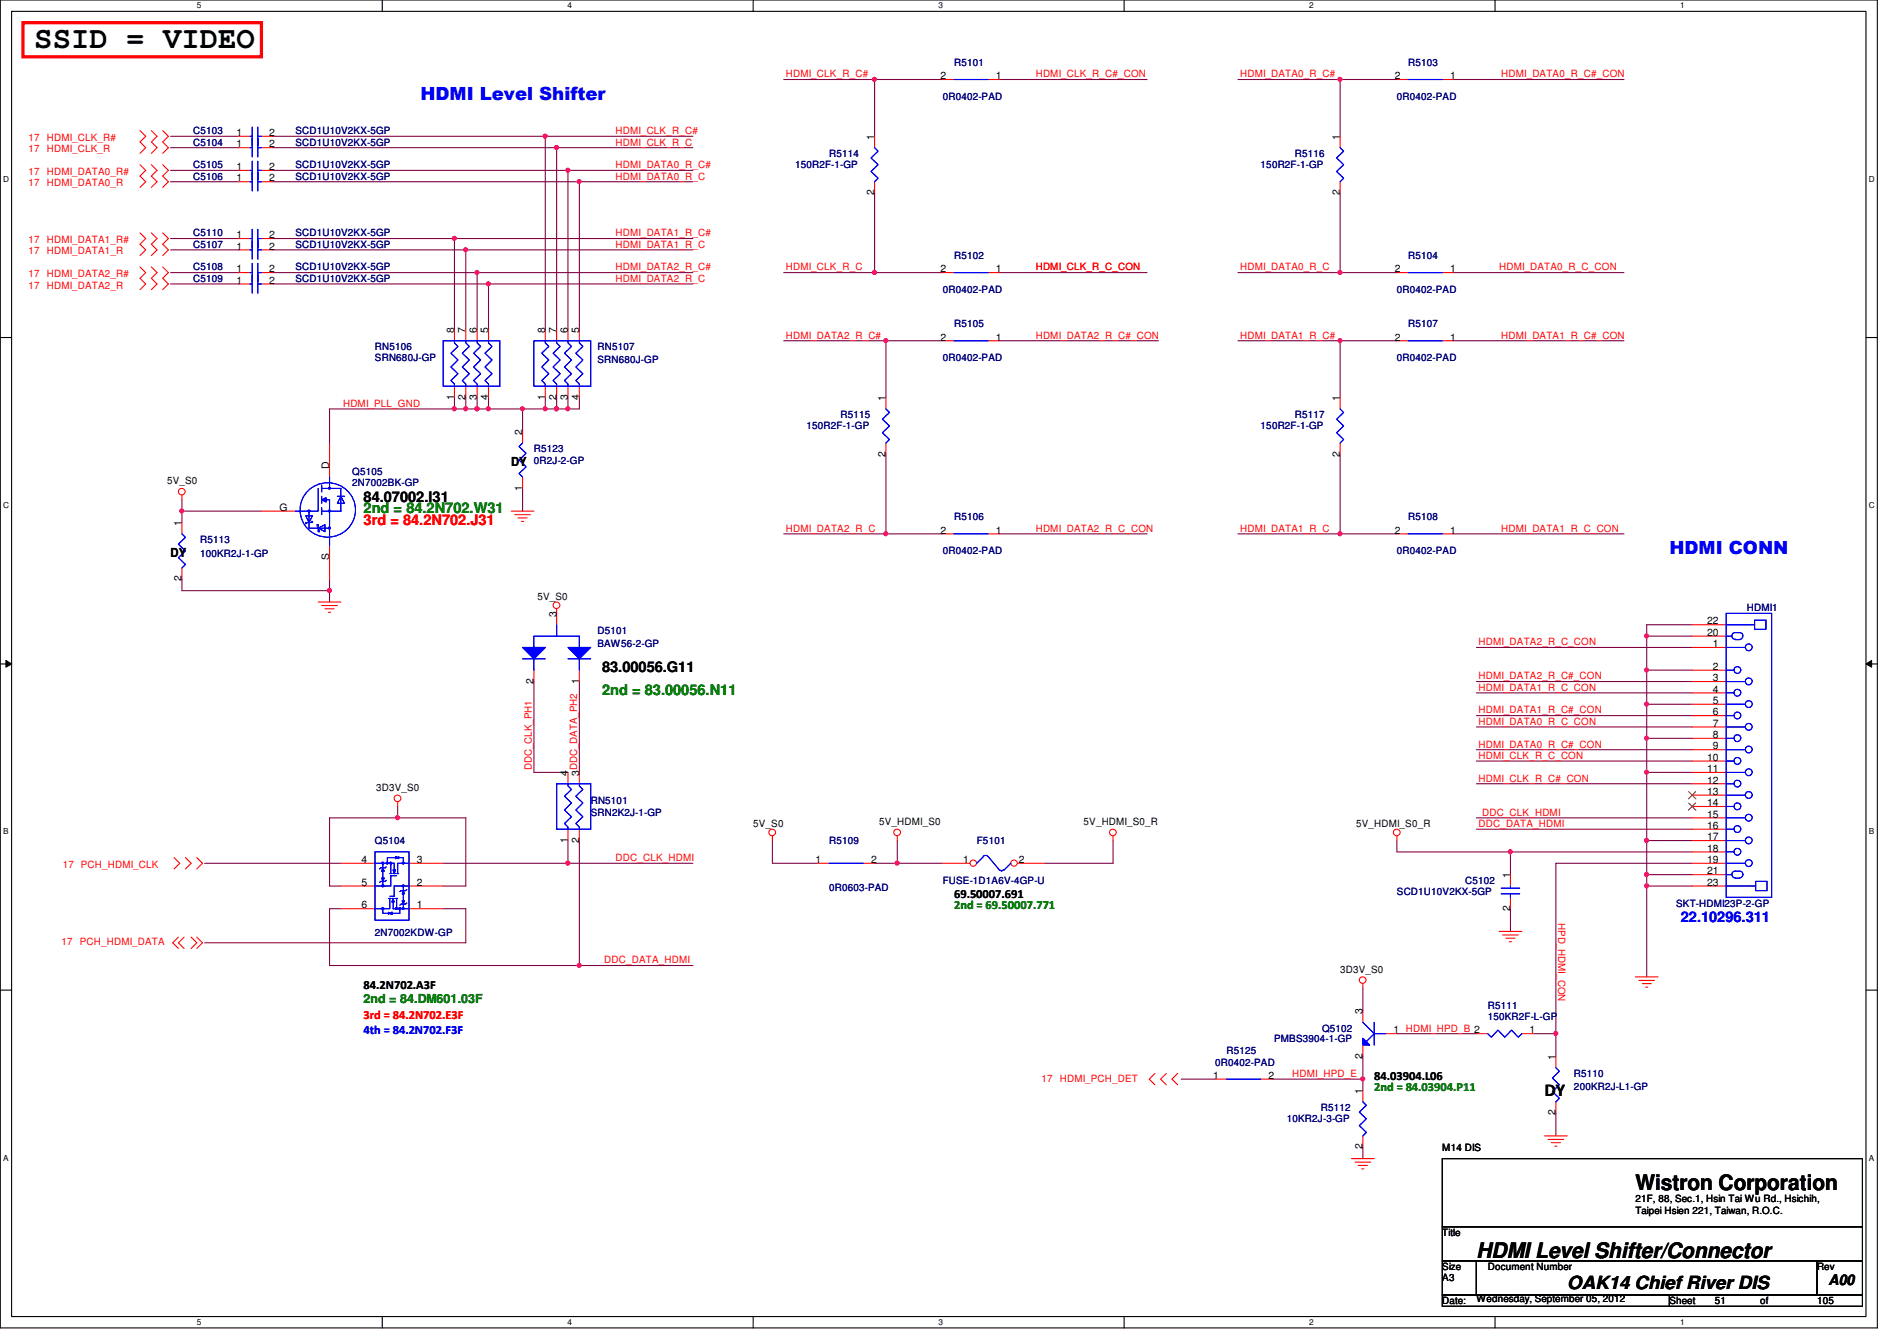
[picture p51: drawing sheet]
<svg xmlns="http://www.w3.org/2000/svg" width="297mm" height="210mm" viewBox="0 0 297 210" stroke-linecap="round" stroke-linejoin="round" font-family="sans-serif">
<defs><g id="words">
<text font-size="4.8" x="5.4" y="7.6">SSID = VIDEO</text>
<g font-size="3.3">
<text x="256.1" y="186.3">Wistron Corporation</text>
<text x="231.2" y="196.8">HDMI Level Shifter/Connector</text>
</g>
<g font-size="2.8" fill="#00f">
<text x="65.8" y="15.6">HDMI Level Shifter</text>
<text x="261.4" y="86.7">HDMI CONN</text>
</g>
<g font-size="2.8">
<text x="241.8" y="171.6">DY</text>
<text x="245.4" y="201.7">OAK14 Chief River DIS</text>
</g>
<g font-size="2.3" fill="#008000">
<text x="56.9" y="80.3">2nd = 84.2N702.W31</text>
<text x="94.3" y="108.8">2nd = 83.00056.N11</text>
</g>
<text font-size="2.3" fill="#f00" x="56.9" y="82.1">3rd = 84.2N702.J31</text>
<g font-size="2.3">
<text x="56.9" y="78.6">84.07002.I31</text>
<text x="94.3" y="105.2">83.00056.G11</text>
<text x="286.3" y="201.2">A00</text>
</g>
<text font-size="2.3" fill="#00f" x="263.2" y="144.4">22.10296.311</text>
<g font-size="1.9">
<text x="80" y="72.9">DY</text>
<text x="26.7" y="87.2">DY</text>
<text x="149.4" y="140.5">69.50007.691</text>
<text x="56.9" y="154.8">84.2N702.A3F</text>
<text x="215.2" y="169">84.03904.L06</text>
</g>
<g font-size="1.9" fill="#008000">
<text x="149.4" y="142.3">2nd = 69.50007.771</text>
<text x="56.9" y="157.1">2nd = 84.DM601.03F</text>
<text x="215.2" y="170.8">2nd = 84.03904.P11</text>
</g>
<text font-size="1.9" fill="#f00" x="56.9" y="159.6">3rd = 84.2N702.E3F</text>
<text font-size="1.9" fill="#00f" x="56.9" y="161.9">4th = 84.2N702.F3F</text>
<g font-size="1.6" fill="#000080">
<text x="149.4" y="10.3">R5101</text>
<text x="220.5" y="10.3">R5103</text>
<text x="147.6" y="15.7">0R0402-PAD</text>
<text x="218.7" y="15.7">0R0402-PAD</text>
<text x="30.3" y="22.8">C5104</text>
<text x="30.3" y="21">C5103</text>
<text x="46.3" y="22.8">SCD1U10V2KX-5GP</text>
<text x="46.3" y="21">SCD1U10V2KX-5GP</text>
<text x="30.3" y="26.3">C5105</text>
<text x="30.3" y="28.1">C5106</text>
<text x="46.3" y="26.3">SCD1U10V2KX-5GP</text>
<text x="46.3" y="28.1">SCD1U10V2KX-5GP</text>
<text x="124.5" y="26.3">150R2F-1-GP</text>
<text x="129.8" y="24.6">R5114</text>
<text x="197.4" y="26.3">150R2F-1-GP</text>
<text x="202.7" y="24.6">R5116</text>
<text x="30.3" y="38.8">C5107</text>
<text x="30.3" y="37">C5110</text>
<text x="46.3" y="38.8">SCD1U10V2KX-5GP</text>
<text x="46.3" y="37">SCD1U10V2KX-5GP</text>
<text x="149.4" y="40.6">R5102</text>
<text x="220.5" y="40.6">R5104</text>
<text x="30.3" y="42.3">C5108</text>
<text x="30.3" y="44.1">C5109</text>
<text x="46.3" y="42.3">SCD1U10V2KX-5GP</text>
<text x="46.3" y="44.1">SCD1U10V2KX-5GP</text>
<text x="147.6" y="45.9">0R0402-PAD</text>
<text x="218.7" y="45.9">0R0402-PAD</text>
<text x="149.4" y="51.2">R5105</text>
<text x="220.5" y="51.2">R5107</text>
<text x="58.7" y="54.8">RN5106</text>
<text x="58.7" y="56.6">SRN680J-GP</text>
<text x="93.6" y="54.8">RN5107</text>
<text x="93.6" y="56.9">SRN680J-GP</text>
<text x="147.6" y="56.6">0R0402-PAD</text>
<text x="218.7" y="56.6">0R0402-PAD</text>
<text x="131.6" y="65.4">R5115</text>
<text x="202.7" y="65.4">R5117</text>
<text x="83.6" y="70.8">R5123</text>
<text x="126.3" y="67.2">150R2F-1-GP</text>
<text x="197.4" y="67.2">150R2F-1-GP</text>
<text x="55.2" y="74.3">Q5105</text>
<text x="55.2" y="76.1">2N7002BK-GP</text>
<text x="83.6" y="72.6">0R2J-2-GP</text>
<text x="149.4" y="81.4">R5106</text>
<text x="220.5" y="81.4">R5108</text>
<text x="31.3" y="85">R5113</text>
<text x="31.3" y="87.1">100KR2J-1-GP</text>
<text x="147.6" y="86.8">0R0402-PAD</text>
<text x="218.7" y="86.8">0R0402-PAD</text>
<text x="273.5" y="95.7">HDMI1</text>
<text x="93.6" y="99.2">D5101</text>
<text x="93.6" y="101.3">BAW56-2-GP</text>
<text x="92.5" y="125.9">RN5101</text>
<text x="92.5" y="127.7">SRN2K2J-1-GP</text>
<text x="58.7" y="132.1">Q5104</text>
<text x="129.8" y="132.1">R5109</text>
<text x="152.9" y="132.1">F5101</text>
<text x="129.8" y="139.4">0R0603-PAD</text>
<text x="147.6" y="138.3">FUSE-1D1A6V-4GP-U</text>
<text x="218.7" y="140.1">SCD1U10V2KX-5GP</text>
<text x="229.4" y="138.3">C5102</text>
<text x="262.5" y="141.9">SKT-HDMI23P-2-GP</text>
<text x="58.7" y="146.5">2N7002KDW-GP</text>
<text x="207" y="161.5">Q5102</text>
<text x="233" y="157.9">R5111</text>
<text x="233" y="159.7">150KR2F-L-GP</text>
<text x="190.3" y="166.8">0R0402-PAD</text>
<text x="192.1" y="165">R5125</text>
<text x="199.5" y="163.1">PMBS3904-1-GP</text>
<text x="206.8" y="173.9">R5112</text>
<text x="246.5" y="168.6">R5110</text>
<text x="246.5" y="170.7">200KR2J-L1-GP</text>
<text x="201.5" y="175.7">10KR2J-3-GP</text>
</g>
<g font-size="1.6" fill="#f00">
<text x="123.1" y="12.1">HDMI_CLK_R_C#</text>
<text x="162.2" y="12.1">HDMI_CLK_R_C#_CON</text>
<text x="194.2" y="12.1">HDMI_DATA0_R_C#</text>
<text x="235.1" y="12.1">HDMI_DATA0_R_C#_CON</text>
<text x="4.5" y="22.1">17 HDMI_CLK_R#</text>
<text x="4.5" y="23.8">17 HDMI_CLK_R</text>
<text x="96.4" y="22.8">HDMI_CLK_R_C</text>
<text x="96.4" y="21">HDMI_CLK_R_C#</text>
<text x="4.5" y="27.4">17 HDMI_DATA0_R#</text>
<text x="4.5" y="29.2">17 HDMI_DATA0_R</text>
<text x="96.4" y="28.1">HDMI_DATA0_R_C</text>
<text x="96.4" y="26.3">HDMI_DATA0_R_C#</text>
<text x="4.5" y="38.1">17 HDMI_DATA1_R#</text>
<text x="4.5" y="39.8">17 HDMI_DATA1_R</text>
<text x="96.4" y="38.8">HDMI_DATA1_R_C</text>
<text x="96.4" y="37">HDMI_DATA1_R_C#</text>
<text x="4.5" y="45.2">17 HDMI_DATA2_R</text>
<text x="4.5" y="43.4">17 HDMI_DATA2_R#</text>
<text x="96.4" y="44.1">HDMI_DATA2_R_C</text>
<text x="96.4" y="42.3">HDMI_DATA2_R_C#</text>
<text x="123.1" y="42.3">HDMI_CLK_R_C</text>
<text x="162.2" y="42.3">HDMI_CLK_R_C_CON</text>
<text x="194.2" y="42.3">HDMI_DATA0_R_C</text>
<text x="234.7" y="42.3">HDMI_DATA0_R_C_CON</text>
<text x="123.1" y="53">HDMI_DATA2_R_C#</text>
<text x="162.2" y="53">HDMI_DATA2_R_C#_CON</text>
<text x="194.2" y="53">HDMI_DATA1_R_C#</text>
<text x="235.1" y="53">HDMI_DATA1_R_C#_CON</text>
<text x="53.7" y="63.7">HDMI_PLL_GND</text>
<text x="123.1" y="83.2">HDMI_DATA2_R_C</text>
<text x="162.2" y="83.2">HDMI_DATA2_R_C_CON</text>
<text x="194.2" y="83.2">HDMI_DATA1_R_C</text>
<text x="235.1" y="83.2">HDMI_DATA1_R_C_CON</text>
<text x="231.5" y="101">HDMI_DATA2_R_C_CON</text>
<text x="231.5" y="106.3">HDMI_DATA2_R_C#_CON</text>
<text x="231.5" y="108.1">HDMI_DATA1_R_C_CON</text>
<text x="231.5" y="111.7">HDMI_DATA1_R_C#_CON</text>
<text x="231.5" y="113.5">HDMI_DATA0_R_C_CON</text>
<text x="231.5" y="117">HDMI_DATA0_R_C#_CON</text>
<text x="231.5" y="118.8">HDMI_CLK_R_C_CON</text>
<text x="83.3" y="120.6" transform="rotate(-90 83.3 120.6)">DDC_CLK_PH1</text>
<text x="231.5" y="122.3">HDMI_CLK_R_C#_CON</text>
<text x="231.5" y="129.5">DDC_DATA_HDMI</text>
<text x="232.1" y="127.7">DDC_CLK_HDMI</text>
<text x="9.8" y="135.8">17 PCH_HDMI_CLK</text>
<text x="96.4" y="134.8">DDC_CLK_HDMI</text>
<text x="9.6" y="148">17 PCH_HDMI_DATA</text>
<text x="244" y="144.5" transform="rotate(90 244 144.5)">HPD_HDMI_CON</text>
<text x="94.6" y="150.8">DDC_DATA_HDMI</text>
<text x="163.1" y="169.3">17</text>
<text x="165.9" y="169.3">HDMI_PCH_DET</text>
<text x="202.3" y="168.6">HDMI_HPD_E</text>
</g>
<g font-size="1.6">
<text x="147.3" y="12.4">2</text>
<text x="156" y="12.4">1</text>
<text x="218.4" y="12.4">2</text>
<text x="227.1" y="12.4">1</text>
<text x="37" y="23.1">1</text>
<text x="37" y="21.3">1</text>
<text x="42.2" y="23.1">2</text>
<text x="42.2" y="21.3">2</text>
<text x="136.9" y="21.9" transform="rotate(-90 136.9 21.9)">1</text>
<text x="209.8" y="21.9" transform="rotate(-90 209.8 21.9)">1</text>
<text x="37" y="26.6">1</text>
<text x="37" y="28.4">1</text>
<text x="42.2" y="26.6">2</text>
<text x="42.2" y="28.4">2</text>
<text x="136.9" y="30.6" transform="rotate(-90 136.9 30.6)">2</text>
<text x="209.8" y="30.6" transform="rotate(-90 209.8 30.6)">2</text>
<text x="37" y="39.1">1</text>
<text x="37" y="37.3">1</text>
<text x="42.2" y="39.1">2</text>
<text x="42.2" y="37.3">2</text>
<text x="37" y="42.6">1</text>
<text x="37" y="44.4">1</text>
<text x="42.2" y="42.6">2</text>
<text x="42.2" y="44.4">2</text>
<text x="147.3" y="42.6">2</text>
<text x="156" y="42.6">1</text>
<text x="218.4" y="42.6">2</text>
<text x="227.1" y="42.6">1</text>
<text x="71.1" y="52.1" transform="rotate(-90 71.1 52.1)">8</text>
<text x="72.9" y="52.1" transform="rotate(-90 72.9 52.1)">7</text>
<text x="74.7" y="52.1" transform="rotate(-90 74.7 52.1)">6</text>
<text x="76.5" y="52.1" transform="rotate(-90 76.5 52.1)">5</text>
<text x="85.3" y="52.1" transform="rotate(-90 85.3 52.1)">8</text>
<text x="87.1" y="52.1" transform="rotate(-90 87.1 52.1)">7</text>
<text x="88.9" y="52.1" transform="rotate(-90 88.9 52.1)">6</text>
<text x="90.7" y="52.1" transform="rotate(-90 90.7 52.1)">5</text>
<text x="147.3" y="53.3">2</text>
<text x="156" y="53.3">1</text>
<text x="218.4" y="53.3">2</text>
<text x="227.1" y="53.3">1</text>
<text x="71.1" y="62.6" transform="rotate(-90 71.1 62.6)">1</text>
<text x="72.9" y="62.6" transform="rotate(-90 72.9 62.6)">2</text>
<text x="74.7" y="62.6" transform="rotate(-90 74.7 62.6)">3</text>
<text x="76.5" y="62.6" transform="rotate(-90 76.5 62.6)">4</text>
<text x="85.3" y="62.6" transform="rotate(-90 85.3 62.6)">1</text>
<text x="87.1" y="62.6" transform="rotate(-90 87.1 62.6)">2</text>
<text x="88.9" y="62.6" transform="rotate(-90 88.9 62.6)">3</text>
<text x="90.7" y="62.6" transform="rotate(-90 90.7 62.6)">4</text>
<text x="138.7" y="62.8" transform="rotate(-90 138.7 62.8)">1</text>
<text x="209.8" y="62.8" transform="rotate(-90 209.8 62.8)">1</text>
<text x="81.8" y="68.1" transform="rotate(-90 81.8 68.1)">2</text>
<text x="138.7" y="71.5" transform="rotate(-90 138.7 71.5)">2</text>
<text x="209.8" y="71.5" transform="rotate(-90 209.8 71.5)">2</text>
<text x="26.2" y="75.8">5V_S0</text>
<text x="51.6" y="73.4" transform="rotate(-90 51.6 73.4)">D</text>
<text x="81.8" y="76.8" transform="rotate(-90 81.8 76.8)">1</text>
<text x="28.4" y="82.3" transform="rotate(-90 28.4 82.3)">1</text>
<text x="43.8" y="80">G</text>
<text x="147.3" y="83.5">2</text>
<text x="156" y="83.5">1</text>
<text x="218.4" y="83.5">2</text>
<text x="227.1" y="83.5">1</text>
<text x="51.6" y="87.7" transform="rotate(-90 51.6 87.7)">S</text>
<text x="28.4" y="91" transform="rotate(-90 28.4 91)">2</text>
<text x="84.2" y="93.9">5V_S0</text>
<text x="87.1" y="96.6" transform="rotate(-90 87.1 96.6)">3</text>
<text x="267.3" y="97.7">22</text>
<text x="267.3" y="99.5">20</text>
<text x="268.2" y="101.3">1</text>
<text x="83.6" y="107" transform="rotate(-90 83.6 107)">2</text>
<text x="90.7" y="107" transform="rotate(-90 90.7 107)">1</text>
<text x="268.2" y="104.9">2</text>
<text x="268.2" y="106.6">3</text>
<text x="268.2" y="108.4">4</text>
<text x="268.2" y="110.2">5</text>
<text x="268.2" y="112">6</text>
<text x="268.2" y="113.7">7</text>
<text x="267.3" y="119.1">10</text>
<text x="268.2" y="115.5">8</text>
<text x="268.2" y="117.3">9</text>
<text x="58.9" y="123.8">3D3V_S0</text>
<text x="88.9" y="121.5" transform="rotate(-90 88.9 121.5)">4</text>
<text x="90.7" y="121.5" transform="rotate(-90 90.7 121.5)">3DDC_DATA_PH2</text>
<text x="267.3" y="120.9">11</text>
<text x="267.3" y="122.6">12</text>
<text x="267.3" y="124.4">13</text>
<text x="88.9" y="131.9" transform="rotate(-90 88.9 131.9)">1</text>
<text x="90.7" y="131.9" transform="rotate(-90 90.7 131.9)">2</text>
<text x="117.9" y="129.5">5V_S0</text>
<text x="137.7" y="129.1">5V_HDMI_S0</text>
<text x="169.7" y="129.1">5V_HDMI_S0_R</text>
<text x="212.3" y="129.5">5V_HDMI_S0_R</text>
<text x="267.3" y="126.2">14</text>
<text x="267.3" y="128">15</text>
<text x="267.3" y="129.8">16</text>
<text x="267.3" y="131.5">17</text>
<text x="56.6" y="135.1">4</text>
<text x="65.3" y="135.1">3</text>
<text x="127.7" y="135.1">1</text>
<text x="136.4" y="135.1">2</text>
<text x="150.8" y="135.1">1</text>
<text x="159.5" y="135.1">2</text>
<text x="236.5" y="137.5" transform="rotate(-90 236.5 137.5)">1</text>
<text x="267.3" y="133.3">18</text>
<text x="267.3" y="135.1">19</text>
<text x="267.3" y="136.9">21</text>
<text x="56.6" y="138.6">5</text>
<text x="56.6" y="142.2">6</text>
<text x="65.3" y="142.2">1</text>
<text x="65.3" y="138.6">2</text>
<text x="236.5" y="142.6" transform="rotate(-90 236.5 142.6)">2</text>
<text x="267.3" y="138.6">23</text>
<text x="209.8" y="152.2">3D3V_S0</text>
<text x="213.4" y="158.8" transform="rotate(-90 213.4 158.8)">3</text>
<text x="218.2" y="161.8">1 HDMI_HPD_B 2</text>
<text x="239.5" y="161.8">1</text>
<text x="213.4" y="165.7" transform="rotate(-90 213.4 165.7)">2</text>
<text x="243.6" y="165.9" transform="rotate(-90 243.6 165.9)">1</text>
<text x="189.9" y="168.9">1</text>
<text x="198.6" y="168.9">2</text>
<text x="213.4" y="171.2" transform="rotate(-90 213.4 171.2)">1</text>
<text x="213.4" y="179.9" transform="rotate(-90 213.4 179.9)">2</text>
<text x="243.6" y="174.6" transform="rotate(-90 243.6 174.6)">2</text>
<text x="225.8" y="180.1">M14 DIS</text>
<text x="256.1" y="188.1">21F, 88, Sec.1, Hsin Tai Wu Rd., Hsichih,</text>
<text x="256.1" y="189.9">Taipei Hsien 221, Taiwan, R.O.C.</text>
<text x="225.8" y="193.5">Title</text>
<text x="225.8" y="198.8">Size</text>
<text x="225.8" y="200.6">A3</text>
<text x="231.2" y="203.8">Wednesday, September 05, 2012</text>
<text x="233" y="198.8">Document Number</text>
<text x="284.5" y="198.8">Rev</text>
<text x="225.8" y="204.1">Date:</text>
<text x="261.4" y="204.1">Sheet</text>
<text x="268.5" y="204.1">51</text>
<text x="275.6" y="204.1">of</text>
<text x="284.5" y="204.1">105</text>
</g>
<g font-size="1.3">
<text x="30.8" y="1.3">5</text>
<text x="88.9" y="1.3">4</text>
<text x="146.9" y="1.3">3</text>
<text x="205" y="1.3">2</text>
<text x="263.1" y="1.3">1</text>
<text x=".5" y="28.4">D</text>
<text x="292.6" y="28.4">D</text>
<text x=".5" y="79.5">C</text>
<text x="292.6" y="79.5">C</text>
<text x=".5" y="130.6">B</text>
<text x="292.6" y="130.6">B</text>
<text x=".5" y="181.7">A</text>
<text x="292.6" y="181.7">A</text>
<text x="30.8" y="207.4">5</text>
<text x="88.9" y="207.4">4</text>
<text x="146.9" y="207.4">3</text>
<text x="205" y="207.4">2</text>
<text x="263.1" y="207.4">1</text>
</g>
</g></defs>
<path d="M0 0h294v207.9h-294zM1.8 1.8h290.4v204.3h-290.4z" fill="none" stroke="#000" stroke-width=".17"/>
<g fill="#fff">
<path d="M30.8 .2h.7v1.4h-.7z"/>
<path d="M30.8 206.2h.7v1.4h-.7z"/>
</g>
<path d="M59.9 0v1.8M59.9 206.1v1.8" fill="none" stroke="#000" stroke-width=".17"/>
<g fill="#fff">
<path d="M88.9 .2h.6v1.4h-.6z"/>
<path d="M88.9 206.2h.6v1.4h-.6z"/>
</g>
<path d="M117.9 0v1.8M117.9 206.1v1.8" fill="none" stroke="#000" stroke-width=".17"/>
<g fill="#fff">
<path d="M146.9 .2h.7v1.4h-.7z"/>
<path d="M146.9 206.2h.7v1.4h-.7z"/>
</g>
<path d="M176 0v1.8M176 206.1v1.8" fill="none" stroke="#000" stroke-width=".17"/>
<g fill="#fff">
<path d="M205 .2h.7v1.4h-.7z"/>
<path d="M205 206.2h.7v1.4h-.7z"/>
</g>
<path d="M234.1 0v1.8M234.1 206.1v1.8" fill="none" stroke="#000" stroke-width=".17"/>
<g fill="#fff">
<path d="M263.1 .2h.7v1.4h-.7z"/>
<path d="M263.1 206.2h.7v1.4h-.7z"/>
<path d="M.5 27.3h.9v1.4h-.9z"/>
<path d="M292.6 27.3h.9v1.4h-.9z"/>
<path d="M.5 78.4h.9v1.4h-.9z"/>
<path d="M292.6 78.4h.9v1.4h-.9z"/>
</g>
<path d="M0 52.8h1.8M292.2 52.8h1.8" fill="none" stroke="#000" stroke-width=".17"/>
<g fill="#fff">
<path d="M.5 129.5h.8v1.4h-.8z"/>
<path d="M292.6 129.5h.9v1.4h-.9z"/>
</g>
<path d="M0 103.9h1.8M292.2 103.9h1.8" fill="none" stroke="#000" stroke-width=".17"/>
<path d="M.9 103.4l.9 .5-.9 .5zM292.2 103.9l.9-.5v1z" fill="#000"/>
<path d="M.9 103.4l.9 .5-.9 .5zM292.2 103.9l.9-.5v1z" fill="none" stroke="#000" stroke-width=".16"/>
<g fill="#fff">
<path d="M.5 180.5h.8v1.4h-.8z"/>
<path d="M292.6 180.5h.9v1.4h-.9z"/>
</g>
<path d="M0 155h1.8M292.2 155h1.8" fill="none" stroke="#000" stroke-width=".17"/>
<path d="M90.7 106.7v14.2M62.3 128h10.6M88.9 131.6v3.5M90.7 131.6v19.5" fill="none" stroke="#800040" stroke-width=".17"/>
<circle cx="62.2" cy="128" r=".32" fill="#f0f"/>
<circle cx="62.2" cy="128" r=".32" fill="none" stroke="#f0f" stroke-width=".17"/>
<path d="M51.6 128v10.7h1.8M69.4 135.1h19.5M72.9 128v10.7h-3.5M53.4 142.2h-1.8v8.9M69.4 142.2h3.5" fill="none" stroke="#800040" stroke-width=".17"/>
<circle cx="88.9" cy="135.1" r=".32" fill="#f0f"/>
<circle cx="88.9" cy="135.1" r=".32" fill="none" stroke="#f0f" stroke-width=".17"/>
<path d="M51.6 151.1h39.1" fill="none" stroke="#800040" stroke-width=".17"/>
<circle cx="90.7" cy="151.1" r=".32" fill="#f0f"/>
<circle cx="90.7" cy="151.1" r=".32" fill="none" stroke="#f0f" stroke-width=".17"/>
<path d="M42.7 28.4h48v23.2M42.7 26.7h46.2v24.9M42.7 23.1h44.5v28.5M42.7 21.3h42.7v30.3M87.2 64h1.7M62.3 126.2v1.8h-10.7M72.9 142.2v5.4" fill="none" stroke="#800040" stroke-width=".17"/>
<circle cx="87.1" cy="64" r=".32" fill="#f0f"/>
<circle cx="87.1" cy="64" r=".32" fill="none" stroke="#f0f" stroke-width=".17"/>
<path d="M74.7 64h1.8M81.8 64h3.6" fill="none" stroke="#800040" stroke-width=".17"/>
<circle cx="76.5" cy="64" r=".32" fill="#f0f"/>
<circle cx="76.5" cy="64" r=".32" fill="none" stroke="#f0f" stroke-width=".17"/>
<circle cx="74.7" cy="64" r=".32" fill="#f0f"/>
<circle cx="74.7" cy="64" r=".32" fill="none" stroke="#f0f" stroke-width=".17"/>
<path d="M76.5 44.4h32M199.2 168.9h14.2" fill="none" stroke="#800040" stroke-width=".17"/>
<circle cx="76.5" cy="44.4" r=".32" fill="#f0f"/>
<circle cx="76.5" cy="44.4" r=".32" fill="none" stroke="#f0f" stroke-width=".17"/>
<path d="M74.7 42.7h33.8" fill="none" stroke="#800040" stroke-width=".17"/>
<circle cx="74.7" cy="42.6" r=".32" fill="#f0f"/>
<circle cx="74.7" cy="42.6" r=".32" fill="none" stroke="#f0f" stroke-width=".17"/>
<path d="M71.2 37.3h37.3M72.9 39.1h35.6" fill="none" stroke="#800040" stroke-width=".17"/>
<circle cx="71.1" cy="37.3" r=".32" fill="#f0f"/>
<circle cx="71.1" cy="37.3" r=".32" fill="none" stroke="#f0f" stroke-width=".17"/>
<path d="M72.9 64h1.8M85.4 64h1.8M88.9 64h1.8" fill="none" stroke="#800040" stroke-width=".17"/>
<circle cx="87.1" cy="64" r=".32" fill="#f0f"/>
<circle cx="87.1" cy="64" r=".32" fill="none" stroke="#f0f" stroke-width=".17"/>
<circle cx="85.4" cy="64" r=".32" fill="#f0f"/>
<circle cx="85.4" cy="64" r=".32" fill="none" stroke="#f0f" stroke-width=".17"/>
<path d="M26.7 28.4h10.7M26.7 21.3h10.7M26.7 23.1h10.7M26.7 26.7h10.7M90.7 28.4h17.8M185 168.9h5.3" fill="none" stroke="#800040" stroke-width=".17"/>
<circle cx="90.7" cy="28.4" r=".32" fill="#f0f"/>
<circle cx="90.7" cy="28.4" r=".32" fill="none" stroke="#f0f" stroke-width=".17"/>
<path d="M88.9 26.7h19.6" fill="none" stroke="#800040" stroke-width=".17"/>
<circle cx="88.9" cy="26.6" r=".32" fill="#f0f"/>
<circle cx="88.9" cy="26.6" r=".32" fill="none" stroke="#f0f" stroke-width=".17"/>
<path d="M42.7 37.3h28.5v14.3M72.9 39.1v12.5" fill="none" stroke="#800040" stroke-width=".17"/>
<circle cx="72.9" cy="39.1" r=".32" fill="#f0f"/>
<circle cx="72.9" cy="39.1" r=".32" fill="none" stroke="#f0f" stroke-width=".17"/>
<path d="M42.7 39.1h30.2M87.2 23.1h21.3" fill="none" stroke="#800040" stroke-width=".17"/>
<circle cx="87.1" cy="23.1" r=".32" fill="#f0f"/>
<circle cx="87.1" cy="23.1" r=".32" fill="none" stroke="#f0f" stroke-width=".17"/>
<path d="M72.9 62.2v1.8" fill="none" stroke="#800040" stroke-width=".17"/>
<circle cx="72.9" cy="64" r=".32" fill="#f0f"/>
<circle cx="72.9" cy="64" r=".32" fill="none" stroke="#f0f" stroke-width=".17"/>
<path d="M74.7 62.2v1.8" fill="none" stroke="#800040" stroke-width=".17"/>
<circle cx="74.7" cy="64" r=".32" fill="#f0f"/>
<circle cx="74.7" cy="64" r=".32" fill="none" stroke="#f0f" stroke-width=".17"/>
<path d="M88.9 62.2v1.8" fill="none" stroke="#800040" stroke-width=".17"/>
<circle cx="88.9" cy="64" r=".32" fill="#f0f"/>
<circle cx="88.9" cy="64" r=".32" fill="none" stroke="#f0f" stroke-width=".17"/>
<path d="M85.4 21.3h23.1M42.7 42.7h32v8.9M87.2 62.2v1.8M90.7 62.2v1.8" fill="none" stroke="#800040" stroke-width=".17"/>
<circle cx="85.4" cy="21.3" r=".32" fill="#f0f"/>
<circle cx="85.4" cy="21.3" r=".32" fill="none" stroke="#f0f" stroke-width=".17"/>
<path d="M71.2 64h1.7" fill="none" stroke="#800040" stroke-width=".17"/>
<circle cx="71.1" cy="64" r=".32" fill="#f0f"/>
<circle cx="71.1" cy="64" r=".32" fill="none" stroke="#f0f" stroke-width=".17"/>
<path d="M42.7 44.5h33.8v7.1M213.4 154.7v3.5M213.4 165.4v5.3" fill="none" stroke="#800040" stroke-width=".17"/>
<circle cx="213.4" cy="168.9" r=".32" fill="#f0f"/>
<circle cx="213.4" cy="168.9" r=".32" fill="none" stroke="#f0f" stroke-width=".17"/>
<path d="M218.7 161.8h12.5M240.1 161.8h3.5v3.6" fill="none" stroke="#800040" stroke-width=".17"/>
<circle cx="243.6" cy="161.8" r=".32" fill="#f0f"/>
<circle cx="243.6" cy="161.8" r=".32" fill="none" stroke="#f0f" stroke-width=".17"/>
<path d="M26.7 37.3h10.7M26.7 39.1h10.7M26.7 42.7h10.7M26.7 44.4h10.7M32 135.1h21.4M88.9 135.1h19.6M140.5 131.6v3.5h7.1M265 135.1h-21.4v26.7M32 147.6h40.9M90.7 151.1h17.8M213.4 179.6v1.8M243.6 174.2v3.6" fill="none" stroke="#800040" stroke-width=".17"/>
<circle cx="140.5" cy="135.1" r=".32" fill="#f0f"/>
<circle cx="140.5" cy="135.1" r=".32" fill="none" stroke="#f0f" stroke-width=".17"/>
<path d="M71.2 62.2v1.8h-19.6v5.3M76.5 64h5.3M81.8 76.5v3.5M120.9 131.6v3.5h7.2M174.3 131.6v3.5h-10.7" fill="none" stroke="#800040" stroke-width=".17"/>
<circle cx="81.8" cy="64" r=".32" fill="#f0f"/>
<circle cx="81.8" cy="64" r=".32" fill="none" stroke="#f0f" stroke-width=".17"/>
<path d="M28.5 78.2v3.6M76.5 62.2v1.8M81.8 64v3.6M85.4 62.2v1.8M28.5 90.7v1.8h23.1v-1.8" fill="none" stroke="#800040" stroke-width=".17"/>
<circle cx="51.6" cy="92.4" r=".32" fill="#f0f"/>
<circle cx="51.6" cy="92.4" r=".32" fill="none" stroke="#f0f" stroke-width=".17"/>
<path d="M28.5 80h12.4" fill="none" stroke="#800040" stroke-width=".17"/>
<circle cx="28.5" cy="80" r=".32" fill="#f0f"/>
<circle cx="28.5" cy="80" r=".32" fill="none" stroke="#f0f" stroke-width=".17"/>
<path d="M51.6 92.5v1.7M231.2 101.3h33.8M257.8 115.6h7.2M265 104.9h-7.2v5.3h7.2M257.8 120.9h7.2M257.8 131.6h7.2" fill="none" stroke="#800040" stroke-width=".17"/>
<circle cx="257.8" cy="104.9" r=".32" fill="#f0f"/>
<circle cx="257.8" cy="104.9" r=".32" fill="none" stroke="#f0f" stroke-width=".17"/>
<path d="M257.8 110.2v5.4" fill="none" stroke="#800040" stroke-width=".17"/>
<circle cx="257.8" cy="110.2" r=".32" fill="#f0f"/>
<circle cx="257.8" cy="110.2" r=".32" fill="none" stroke="#f0f" stroke-width=".17"/>
<path d="M257.8 131.6v5.3" fill="none" stroke="#800040" stroke-width=".17"/>
<circle cx="257.8" cy="131.5" r=".32" fill="#f0f"/>
<circle cx="257.8" cy="131.5" r=".32" fill="none" stroke="#f0f" stroke-width=".17"/>
<path d="M257.8 115.6v5.3" fill="none" stroke="#800040" stroke-width=".17"/>
<circle cx="257.8" cy="115.5" r=".32" fill="#f0f"/>
<circle cx="257.8" cy="115.5" r=".32" fill="none" stroke="#f0f" stroke-width=".17"/>
<path d="M257.8 120.9v10.7" fill="none" stroke="#800040" stroke-width=".17"/>
<circle cx="257.8" cy="120.9" r=".32" fill="#f0f"/>
<circle cx="257.8" cy="120.9" r=".32" fill="none" stroke="#f0f" stroke-width=".17"/>
<path d="M257.8 138.7v14.2" fill="none" stroke="#800040" stroke-width=".17"/>
<circle cx="257.8" cy="138.7" r=".32" fill="#f0f"/>
<circle cx="257.8" cy="138.7" r=".32" fill="none" stroke="#f0f" stroke-width=".17"/>
<path d="M265 99.6h-7.2v5.3M257.8 136.9h7.2" fill="none" stroke="#800040" stroke-width=".17"/>
<circle cx="257.8" cy="99.5" r=".32" fill="#f0f"/>
<circle cx="257.8" cy="99.5" r=".32" fill="none" stroke="#f0f" stroke-width=".17"/>
<path d="M231.2 106.7h33.8M231.2 108.5h33.8M231.2 112h33.8M231.2 113.8h33.8M231.2 117.3h33.8M231.2 119.1h33.8M231.2 122.7h33.8M231.2 128h33.8M231.2 129.8h33.8M265 133.3h-28.5v3.6" fill="none" stroke="#800040" stroke-width=".17"/>
<circle cx="236.5" cy="133.3" r=".32" fill="#f0f"/>
<circle cx="236.5" cy="133.3" r=".32" fill="none" stroke="#f0f" stroke-width=".17"/>
<path d="M218.7 131.6v1.7h17.8M257.8 136.9v1.8h7.2M236.5 142.2v3.6" fill="none" stroke="#800040" stroke-width=".17"/>
<circle cx="257.8" cy="136.9" r=".32" fill="#f0f"/>
<circle cx="257.8" cy="136.9" r=".32" fill="none" stroke="#f0f" stroke-width=".17"/>
<path d="M136.9 12.4h10.7M265 97.8h-7.2v1.8" fill="none" stroke="#800040" stroke-width=".17"/>
<circle cx="136.9" cy="12.4" r=".32" fill="#f0f"/>
<circle cx="136.9" cy="12.4" r=".32" fill="none" stroke="#f0f" stroke-width=".17"/>
<path d="M136.9 42.7h10.7M138.7 53.3h8.9M209.8 53.3h8.9" fill="none" stroke="#800040" stroke-width=".17"/>
<circle cx="136.9" cy="42.6" r=".32" fill="#f0f"/>
<circle cx="136.9" cy="42.6" r=".32" fill="none" stroke="#f0f" stroke-width=".17"/>
<path d="M156.5 12.4h23.1M209.8 12.4h8.9M227.6 12.4h26.7M156.5 42.7h23.1M156.5 53.3h24.9M227.6 42.7h26.7M227.6 53.3h26.7M156.5 83.6h23.1" fill="none" stroke="#800040" stroke-width=".17"/>
<circle cx="209.8" cy="12.4" r=".32" fill="#f0f"/>
<circle cx="209.8" cy="12.4" r=".32" fill="none" stroke="#f0f" stroke-width=".17"/>
<path d="M122.7 12.4h14.2v8.9M136.9 30.2v12.5h-14.2M209.8 42.7h8.9M138.7 71.1v12.5h8.9M209.8 83.6h8.9M227.6 83.6h26.7" fill="none" stroke="#800040" stroke-width=".17"/>
<circle cx="138.7" cy="83.5" r=".32" fill="#f0f"/>
<circle cx="138.7" cy="83.5" r=".32" fill="none" stroke="#f0f" stroke-width=".17"/>
<path d="M138.7 53.3v8.9" fill="none" stroke="#800040" stroke-width=".17"/>
<circle cx="138.7" cy="53.3" r=".32" fill="#f0f"/>
<circle cx="138.7" cy="53.3" r=".32" fill="none" stroke="#f0f" stroke-width=".17"/>
<path d="M209.8 30.2v12.5M122.7 53.3h16M122.7 83.6h16" fill="none" stroke="#800040" stroke-width=".17"/>
<circle cx="209.8" cy="42.6" r=".32" fill="#f0f"/>
<circle cx="209.8" cy="42.6" r=".32" fill="none" stroke="#f0f" stroke-width=".17"/>
<path d="M193.8 12.4h16v8.9M193.8 42.7h16M209.8 71.1v12.5" fill="none" stroke="#800040" stroke-width=".17"/>
<circle cx="209.8" cy="83.5" r=".32" fill="#f0f"/>
<circle cx="209.8" cy="83.5" r=".32" fill="none" stroke="#f0f" stroke-width=".17"/>
<path d="M209.8 53.3v8.9" fill="none" stroke="#800040" stroke-width=".17"/>
<circle cx="209.8" cy="53.3" r=".32" fill="#f0f"/>
<circle cx="209.8" cy="53.3" r=".32" fill="none" stroke="#f0f" stroke-width=".17"/>
<path d="M193.8 53.3h16M193.8 83.6h16M83.6 106.7v14.2h5.3M136.9 135.1h3.6" fill="none" stroke="#800040" stroke-width=".17"/>
<g fill="none" stroke="#f00" stroke-width=".17">
<path d="M21.9 20.4l.9 .9-.9 .9 .9 .9-.9 .9M21.9 25.8l.9 .9-.9 .9 .9 .8-.9 .9M21.9 36.4l.9 .9-.9 .9 .9 .9-.9 .9M23.7 20.4l.9 .9-.9 .9 .9 .9-.9 .9M23.7 25.8l.9 .9-.9 .9 .9 .8-.9 .9M23.7 36.4l.9 .9-.9 .9 .9 .9-.9 .9M25.5 20.4l.9 .9-.9 .9 .9 .9-.9 .9M25.5 25.8l.9 .9-.9 .9 .9 .8-.9 .9M25.5 36.4l.9 .9-.9 .9 .9 .9-.9 .9M21.9 41.8l.9 .9-.9 .9 .9 .8-.9 .9M23.7 41.8l.9 .9-.9 .9 .9 .8-.9 .9M25.5 41.8l.9 .9-.9 .9 .9 .8-.9 .9"/>
<path d="M28.5 77.5v.7M49.8 94.2h3.6M50.4 94.8h2.4M50.9 95.3h1.4M51.4 95.8h.4M80 80h3.6M80.6 80.6h2.5M81.1 81.1h1.4M81.7 81.6h.3M87.2 95.3v.7M265 97.8h5.3M265 99.6h5.3"/>
<path d="M265 101.3h5.3M265 104.9h5.3M265 106.7h5.3M265 108.5h5.3M265 110.2h5.3M265 112h5.3M265 113.8h5.3M265 115.6h5.3M265 117.3h5.3M265 119.1h5.3M27.3 134.2l.8 .9-.8 .9M29 134.2l.9 .9-.9 .9"/>
<path d="M30.8 134.2l.9 .9-.9 .9M53.4 135.1h5.3M53.4 138.7h5.3M62.3 125.5v.7M64 135.1h5.4M64 138.7h5.4M120.9 130.9v.7M140.5 130.9v.7M174.3 130.9v.7M218.7 130.9v.7M265 120.9h5.3M265 122.7h5.3"/>
<path d="M265 124.5h5.3M265 126.2h5.3M265 128h5.3M265 129.8h5.3M265 131.6h5.3M265 133.3h5.3M265 135.1h5.3M265 136.9h5.3M265 138.7h5.3M27.9 146.7l-.9 .9 .9 .9M28.8 146.7l-.9 .9 .9 .9M29.9 146.7l.9 .9-.9 .9"/>
<path d="M30.8 146.7l.9 .9-.9 .9M53.4 142.2h5.3M64 142.2h5.4M213.4 154v.7M234.7 145.8h3.6M235.3 146.3h2.4M235.8 146.9h1.4M236.3 147.4h.4M256.1 152.9h3.5M256.6 153.5h2.5M257.1 154h1.5M257.7 154.5h.3"/>
<path d="M180.8 168l-.8 .9 .8 .9M182.6 168l-.9 .9 .9 .9M184.4 168l-.9 .9 .9 .9M241.8 177.8h3.6M242.4 178.4h2.5M242.9 178.9h1.4M243.5 179.4h.3M211.6 181.4h3.6M212.2 181.9h2.4M212.7 182.4h1.4M213.2 183h.4"/>
<circle cx="28.5" cy="77" r=".52"/>
<circle cx="87.1" cy="94.7" r=".52"/>
<circle cx="62.3" cy="125" r=".52"/>
<circle cx="120.9" cy="130.3" r=".52"/>
<circle cx="140.5" cy="130.3" r=".52"/>
<circle cx="174.3" cy="130.3" r=".52"/>
<circle cx="218.7" cy="130.3" r=".52"/>
<circle cx="213.4" cy="153.4" r=".52"/>
</g>
<path d="M225.8 181.4h65.8v10.6h-65.8zM225.8 192h65.8v5.4h-65.8zM225.8 197.4h5.4v5.3h-5.4zM231.2 197.4h53.3v5.3h-53.3zM284.5 197.4h7.1v5.3h-7.1zM225.8 202.7h35.6v1.8h-35.6zM261.4 202.7h30.2v1.8h-30.2z" fill="none" stroke="#000" stroke-width=".17"/>
<path d="M3.6 3.6h37.3v5.3h-37.3z" fill="none" stroke="#f00" stroke-width=".51"/>
<path d="M264.4 123.9l1.2 1.2M264.4 125.7l1.2 1.1M265.5 123.9l-1.1 1.2M265.5 125.7l-1.1 1.1" fill="none" stroke="#804000" stroke-width=".16"/>
<g fill="none" stroke="#00f" stroke-width=".17">
<path d="M270.3 97.8h4.4M270.3 96h7.1v44.5h-7.1zM270.3 99.6h.9M274.7 97.1h1.8v1.4h-1.8zM270.3 104.9h1.2M270.3 108.5h1.2M270.3 112h1.2M270.3 115.6h1.2M270.3 119.1h1.2M270.3 101.3h3M270.3 106.7h3M270.3 113.8h3"/>
<path d="M270.3 117.3h3M270.3 110.2h3M271.7 100a.51 .51 0 0 1-.5-.5 .51 .51 0 0 1 .5-.5 1.19 1.19 0 0 1 1.1 .3 .55 .55 0 0 1-.4 .8M271.7 100.1h.7M58.7 135.1h3v1.6M59.9 136v2l-.1-.5h.4l-.3 .5v.7M59.9 135.1v.7l.3 .6h-.4l.1-.6M60.5 135.7l-.2 .1h-.7l-.2 .2M60.5 137.8l-.2 .2h-.7l-.2 .1M60.7 135.1v-.9h2.5v.9M61 136.7h.4M61.2 135.1v1.6"/>
<path d="M61.5 136.7h.4M61.5 136.2h.4l-.2 .5zM61.9 134.1l.5 .1-.5 .2zM62.1 136.7h.3M62.1 137.1h-.9v1.6h-2.5M62.4 134.1v.3M63.2 139.4l.1 .5h-.3zM63.2 138.7v.7M63.2 139.6v2.6M63.7 139.2l-.2 .2h-.7l-.2 .2M64 138.7h-2.3v1.6h-.7M64 135.1h-1.7v1.6"/>
<path d="M270.3 122.7h1.2M270.3 126.2h1.2M270.3 129.8h1.2M270.3 133.3h1.2M270.3 138.7h4.6M270.3 136.9h.9M270.3 120.9h3M270.3 124.5h3M270.3 128h3M270.3 131.6h3M270.3 135.1h3M271.7 137.4a.51 .51 0 0 1-.5-.5 .51 .51 0 0 1 .5-.5 1.19 1.19 0 0 1 1.1 .2 .55 .55 0 0 1-.4 .8"/>
<path d="M271.7 137.5h.7M274.9 138h1.8v1.4h-1.8zM59.9 142.2v.8h2.7M60.8 142.8v.3M60.8 143l.6-.2v.3zM60.8 140.6h.4M61 140.6v1.6h-2.3M61.4 140.6h.3M61.5 140.6l.2 .6h-.3zM61.5 140.6v1.6h2.5M61.9 140.6h.4M62.1 140.6v1.6"/>
<path d="M63 141h.3l-.1 .5zM63.7 141.4l-.2 .1h-.7l-.2 .2"/>
<circle cx="272" cy="112" r=".54"/>
<circle cx="272" cy="115.5" r=".54"/>
<circle cx="272" cy="104.9" r=".54"/>
<circle cx="272" cy="119.1" r=".54"/>
<circle cx="272" cy="108.4" r=".54"/>
<circle cx="273.8" cy="101.3" r=".54"/>
<circle cx="273.8" cy="106.7" r=".54"/>
<circle cx="273.8" cy="117.3" r=".54"/>
<circle cx="273.8" cy="110.2" r=".54"/>
<circle cx="273.8" cy="113.8" r=".54"/>
<circle cx="272" cy="129.8" r=".54"/>
<circle cx="272" cy="133.3" r=".54"/>
<circle cx="272" cy="122.7" r=".54"/>
<circle cx="272" cy="126.2" r=".54"/>
<circle cx="273.8" cy="124.4" r=".54"/>
<circle cx="273.8" cy="120.9" r=".54"/>
<circle cx="273.8" cy="131.5" r=".54"/>
<circle cx="273.8" cy="135.1" r=".54"/>
<circle cx="273.8" cy="128" r=".54"/>
</g>
<path d="M63 142.1h.2v.2h-.2z" fill-rule="evenodd" fill="#00f"/>
<path d="M63 142.1h.2v.2h-.2z" fill="none" stroke="#00f" stroke-width=".17"/>
<path d="M62 142.1h.2v.2h-.2z" fill-rule="evenodd" fill="#00f"/>
<path d="M62 142.1h.2v.2h-.2z" fill="none" stroke="#00f" stroke-width=".17"/>
<path d="M59.8 142.1h.3v.2h-.3z" fill-rule="evenodd" fill="#00f"/>
<path d="M59.8 142.1h.3v.2h-.3z" fill="none" stroke="#00f" stroke-width=".17"/>
<path d="M63 135h.2v.2h-.2z" fill-rule="evenodd" fill="#00f"/>
<path d="M63 135h.2v.2h-.2z" fill="none" stroke="#00f" stroke-width=".17"/>
<path d="M61.1 135h.2v.2h-.2z" fill-rule="evenodd" fill="#00f"/>
<path d="M61.1 135h.2v.2h-.2z" fill="none" stroke="#00f" stroke-width=".17"/>
<path d="M60.5 135h.2v.2h-.2z" fill-rule="evenodd" fill="#00f"/>
<path d="M60.5 135h.2v.2h-.2z" fill="none" stroke="#00f" stroke-width=".17"/>
<path d="M59.8 135h.3v.2h-.3z" fill-rule="evenodd" fill="#00f"/>
<path d="M59.8 135h.3v.2h-.3z" fill="none" stroke="#00f" stroke-width=".17"/>
<path d="M62.5 142.1h.2v.2h-.2z" fill-rule="evenodd" fill="#00f"/>
<path d="M62.5 142.1h.2v.2h-.2zM62.6 142.2v.8" fill="none" stroke="#00f" stroke-width=".17"/>
<path d="M59.8 138.5h.3v.3h-.3z" fill-rule="evenodd" fill="#00f"/>
<path d="M59.8 138.5h.3v.3h-.3z" fill="none" stroke="#00f" stroke-width=".17"/>
<path d="M63 138.5h.2v.3h-.2z" fill-rule="evenodd" fill="#00f"/>
<g fill="none" stroke="#00f" stroke-width=".17">
<path d="M58.7 133.3h5.3v10.7h-5.3zM58.7 135.1h3v1.6M59.9 136v2l-.1-.5h.4l-.3 .5v.7M59.9 135.1v.7l.3 .6h-.4l.1-.6M60.5 135.7l-.2 .1h-.7l-.2 .2M60.5 137.8l-.2 .2h-.7l-.2 .1M60.7 135.1v-.9h2.5v.9M61 136.7h.4M61.2 135.1v1.6M61.5 136.7h.4M61.5 136.2h.4l-.2 .5zM61.9 134.1l.5 .1-.5 .2z"/>
<path d="M62.1 136.7h.3M62.1 137.1h-.9v1.6h-2.5M62.4 134.1v.3M63 138.5h.2v.3h-.2zM63.2 139.4l.1 .5h-.3zM63.2 138.7v.7M63.2 139.6v2.6M63.7 139.2l-.2 .2h-.7l-.2 .2M64 138.7h-2.3v1.6h-.7M64 135.1h-1.7v1.6M59.9 142.2v.8h2.7M60.8 142.8v.3"/>
<path d="M60.8 143l.6-.2v.3zM60.8 140.6h.4M61 140.6v1.6h-2.3M61.4 140.6h.3M61.5 140.6l.2 .6h-.3zM61.5 140.6v1.6h2.5M61.9 140.6h.4M62.1 140.6v1.6M63 141h.3l-.1 .5zM63.7 141.4l-.2 .1h-.7l-.2 .2"/>
</g>
<path d="M63 142.1h.2v.2h-.2z" fill-rule="evenodd" fill="#00f"/>
<path d="M63 142.1h.2v.2h-.2z" fill="none" stroke="#00f" stroke-width=".17"/>
<path d="M62 142.1h.2v.2h-.2z" fill-rule="evenodd" fill="#00f"/>
<path d="M62 142.1h.2v.2h-.2z" fill="none" stroke="#00f" stroke-width=".17"/>
<path d="M59.8 142.1h.3v.2h-.3z" fill-rule="evenodd" fill="#00f"/>
<path d="M59.8 142.1h.3v.2h-.3z" fill="none" stroke="#00f" stroke-width=".17"/>
<path d="M63 135h.2v.2h-.2z" fill-rule="evenodd" fill="#00f"/>
<path d="M63 135h.2v.2h-.2z" fill="none" stroke="#00f" stroke-width=".17"/>
<path d="M61.1 135h.2v.2h-.2z" fill-rule="evenodd" fill="#00f"/>
<path d="M61.1 135h.2v.2h-.2z" fill="none" stroke="#00f" stroke-width=".17"/>
<path d="M60.5 135h.2v.2h-.2z" fill-rule="evenodd" fill="#00f"/>
<path d="M60.5 135h.2v.2h-.2z" fill="none" stroke="#00f" stroke-width=".17"/>
<path d="M59.8 135h.3v.2h-.3z" fill-rule="evenodd" fill="#00f"/>
<path d="M59.8 135h.3v.2h-.3z" fill="none" stroke="#00f" stroke-width=".17"/>
<path d="M62.5 142.1h.2v.2h-.2z" fill-rule="evenodd" fill="#00f"/>
<path d="M62.5 142.1h.2v.2h-.2zM62.6 142.2v.8" fill="none" stroke="#00f" stroke-width=".17"/>
<path d="M59.8 138.5h.3v.3h-.3z" fill-rule="evenodd" fill="#00f"/>
<path d="M59.8 138.5h.3v.3h-.3z" fill="none" stroke="#00f" stroke-width=".17"/>
<path d="M63 138.5h.2v.3h-.2z" fill-rule="evenodd" fill="#00f"/>
<path d="M39.2 39.1h.3M39.5 37.7v2.9M40.4 39.1h.5M40.4 37.7v2.9M149.4 83.6h5.3M58.7 133.3h5.3v10.7h-5.3zM63 138.5h.2v.3h-.2zM233 161.8l.5 .5 1.1-1.1 1 1.1 1.1-1.1 1 1.1 .6-.5" fill="none" stroke="#00f" stroke-width=".17"/>
<path d="M37.4 39.1h1.8M40.9 39.1h1.8M87.2 96v1.8M147.6 83.6h1.8M154.7 83.6h1.8M83.6 104.9v1.8M90.7 104.9v1.8M231.2 161.8h1.8M238.3 161.8h1.8" fill="none" stroke="#f00" stroke-width=".17"/>
<path d="M81.8 101.3h3.6l-1.8 1.8z" fill="#00f"/>
<path d="M87.2 97.8v1.8M90.7 99.6h-7.1v1.7M81.8 101.3h3.6l-1.8 1.8zM81.8 103.1h3.6M83.6 103.1v1.8" fill="none" stroke="#00f" stroke-width=".17"/>
<path d="M88.9 101.3h3.6l-1.8 1.8z" fill="#00f"/>
<path d="M90.7 99.6v1.7M88.9 101.3h3.6l-1.8 1.8zM88.9 103.1h3.6M90.7 103.1v1.8" fill="none" stroke="#00f" stroke-width=".17"/>
<path d="M81.8 101.3h3.6l-1.8 1.8z" fill="#00f"/>
<path d="M87.2 97.8v1.8M90.7 99.6h-7.1v1.7M81.8 101.3h3.6l-1.8 1.8zM81.8 103.1h3.6M83.6 103.1v1.8" fill="none" stroke="#00f" stroke-width=".17"/>
<path d="M88.9 101.3h3.6l-1.8 1.8z" fill="#00f"/>
<g fill="none" stroke="#00f" stroke-width=".17">
<path d="M39.2 23.1h.3M39.5 21.7v2.9M40.4 23.1h.5M40.4 21.7v2.9M220.5 42.7h5.3M49.8 76.5v3.5h-3.5M50.4 79.5v1.1M50.4 75.9v1.1M50.4 78.2h1.2v1.8h1.8M50.4 77.7v1.1M51.6 76.5h1.8M51.6 74.7v1.8h-1.2"/>
<path d="M50.4 80h1.2v5.3M90.7 99.6v1.7M88.9 101.3h3.6l-1.8 1.8zM88.9 103.1h3.6M90.7 103.1v1.8M192.1 168.9h5.3"/>
</g>
<path d="M37.4 23.1h1.8M40.9 23.1h1.8M218.7 42.7h1.8M225.8 42.7h1.8M51.6 69.3v5.4M40.9 80h5.4M51.6 85.3v5.4M190.3 168.9h1.8M197.4 168.9h1.8" fill="none" stroke="#f00" stroke-width=".17"/>
<path d="M51.5 79.9h.2v.2h-.2z" fill-rule="evenodd" fill="#00f"/>
<path d="M51.5 79.9h.2v.2h-.2z" fill="none" stroke="#00f" stroke-width=".17"/>
<path d="M51.5 76.3h.2v.2h-.2z" fill-rule="evenodd" fill="#00f"/>
<path d="M51.5 76.3h.2v.2h-.2z" fill="none" stroke="#00f" stroke-width=".17"/>
<path d="M50.4 78.2l.7-.3v.7z" fill-rule="evenodd" fill="#00f"/>
<path d="M50.4 78.2l.7-.3v.7zM52.8 77.7h1.1M53.4 76.5v3.5M53.4 77.7l.5 1.1h-1.1zM47.9 80.7h1l-.5 1.1zM48.4 80v2.7h3.2M48.8 81.6h.1v.2h-1v.2h.1M49.7 82.3v-.2h.1v1.1h.2v-.2M49.8 82.7l1.1-.6v1.1z" fill="none" stroke="#00f" stroke-width=".17"/>
<path d="M48.3 79.9h.2v.2h-.2z" fill-rule="evenodd" fill="#00f"/>
<path d="M48.3 79.9h.2v.2h-.2z" fill="none" stroke="#00f" stroke-width=".17"/>
<path d="M51.5 82.5h.2v.3h-.2z" fill-rule="evenodd" fill="#00f"/>
<g fill="none" stroke="#00f" stroke-width=".17">
<path d="M49.8 76.5v3.5h-3.5M50.4 79.5v1.1M50.4 75.9v1.1M50.4 78.2h1.2v1.8h1.8M50.4 77.7v1.1M51.6 76.5h1.8M51.6 74.7v1.8h-1.2M50.4 80h1.2v5.3M51.5 82.5h.2v.3h-.2z"/>
<circle cx="51.4" cy="79.8" r="4.3"/>
</g>
<path d="M51.5 79.9h.2v.2h-.2z" fill-rule="evenodd" fill="#00f"/>
<path d="M51.5 79.9h.2v.2h-.2z" fill="none" stroke="#00f" stroke-width=".17"/>
<path d="M51.5 76.3h.2v.2h-.2z" fill-rule="evenodd" fill="#00f"/>
<path d="M51.5 76.3h.2v.2h-.2z" fill="none" stroke="#00f" stroke-width=".17"/>
<path d="M50.4 78.2l.7-.3v.7z" fill-rule="evenodd" fill="#00f"/>
<path d="M50.4 78.2l.7-.3v.7zM52.8 77.7h1.1M53.4 76.5v3.5M53.4 77.7l.5 1.1h-1.1zM47.9 80.7h1l-.5 1.1zM48.4 80v2.7h3.2M48.8 81.6h.1v.2h-1v.2h.1M49.7 82.3v-.2h.1v1.1h.2v-.2M49.8 82.7l1.1-.6v1.1z" fill="none" stroke="#00f" stroke-width=".17"/>
<path d="M48.3 79.9h.2v.2h-.2z" fill-rule="evenodd" fill="#00f"/>
<path d="M48.3 79.9h.2v.2h-.2z" fill="none" stroke="#00f" stroke-width=".17"/>
<path d="M51.5 82.5h.2v.3h-.2z" fill-rule="evenodd" fill="#00f"/>
<g fill="none" stroke="#00f" stroke-width=".17">
<path d="M209.8 23.1l.6 .6-1.1 1 1.1 1.1-1.1 1 1.1 1.1-.6 .5M39.2 42.7h.3M39.5 41.2v2.9M40.4 42.7h.5M40.4 41.2v2.9M69.4 53.3h8.9v7.2h-8.9zM71.2 53.3v.4l.5 .5-1.1 1.1 1.1 1-1.1 1.1 1.1 1.1-1.1 1.1 .6 .5v.4M72.9 53.3v.4l.6 .5-1.1 1.1 1.1 1-1.1 1.1 1.1 1.1-1.1 1.1 .5 .5v.4M74.7 53.3v.4l.6 .5-1.1 1.1 1.1 1-1.1 1.1 1.1 1.1-1.1 1.1 .5 .5v.4M76.5 53.3v.4l.5 .5-1.1 1.1 1.1 1-1.1 1.1 1.1 1.1-1.1 1.1 .6 .5v.4M149.4 42.7h5.3M220.5 53.3h5.3"/>
<path d="M81.8 69.3l-.5 .6 1.1 1.1-1.1 1 1.1 1.1-1.1 1 .5 .6M138.7 64l.6 .6-1.1 1 1.1 1.1-1.1 1 1.1 1.1-.6 .5M51.5 82.5h.2v.3h-.2zM87.2 122.7h5.3v7.1h-5.3zM88.9 122.7v.3l.6 .6-1.1 1 1.1 1.1-1.1 1.1 1.1 1-1.1 1.1 .5 .6v.3M90.7 122.7v.3l.6 .6-1.1 1 1.1 1.1-1.1 1.1 1.1 1-1.1 1.1 .5 .6v.3M213.4 172.5l.5 .5-1.1 1.1 1.1 1-1.1 1.1 1.1 1-.5 .6"/>
<circle cx="51.4" cy="79.8" r="4.3"/>
</g>
<g fill="none" stroke="#f00" stroke-width=".17">
<path d="M209.8 21.3v1.8M209.8 28.4v1.8M37.4 42.7h1.8M40.9 42.7h1.8M71.2 51.6v1.7M72.9 51.6v1.7M74.7 51.6v1.7M76.5 51.6v1.7M147.6 42.7h1.8M154.7 42.7h1.8M218.7 53.3h1.8M225.8 53.3h1.8"/>
<path d="M71.2 60.5v1.7M72.9 60.5v1.7M74.7 60.5v1.7M76.5 60.5v1.7M81.8 67.6v1.7M81.8 74.7v1.8M138.7 62.2v1.8M138.7 69.3v1.8M88.9 120.9v1.8M88.9 129.8v1.8M90.7 120.9v1.8M90.7 129.8v1.8"/>
<path d="M213.4 170.7v1.8M213.4 177.8v1.8"/>
</g>
<circle cx="152.4" cy="135.1" r=".5" fill="#fff"/>
<g fill="none" stroke="#f00" stroke-width=".17">
<path d="M147.6 135.1h4.3"/>
<circle cx="152.4" cy="135.1" r=".5"/>
</g>
<circle cx="158.8" cy="135.1" r=".5" fill="#fff"/>
<g fill="none" stroke="#f00" stroke-width=".17">
<path d="M37.4 26.7h1.8M37.4 28.4h1.8M37.4 37.3h1.8M40.9 26.7h1.8M40.9 28.4h1.8M40.9 37.3h1.8M37.4 44.4h1.8M40.9 44.4h1.8M147.6 53.3h1.8M154.7 53.3h1.8M159.3 135.1h4.3M213.4 158.2v1.8"/>
<path d="M213.4 163.6v1.8M217 161.8h1.7"/>
<circle cx="158.8" cy="135.1" r=".5"/>
</g>
<g fill="none" stroke="#00f" stroke-width=".17">
<path d="M39.2 26.7h.3M39.2 28.4h.3M39.2 37.3h.3M39.5 25.2v2.9M39.5 27v2.9M39.5 35.9v2.9M40.4 26.7h.5M40.4 28.4h.5M40.4 37.3h.5M40.4 25.2v2.9M40.4 27v2.9M40.4 35.9v2.9"/>
<path d="M39.2 44.4h.3M39.5 43v2.9M40.4 44.4h.5M40.4 43v2.9M149.4 53.3h5.3M154 134l.4-.1 .3 .2M154 134.1l-1.1 1M154.7 134.1l1.8 2.1M156.5 136.1a.34 .34 0 0 0 .6 0M158.3 135.1l-1.1 1.1"/>
</g>
<path d="M213.4 162.5l1.1 1.1h-1.1z" fill-rule="evenodd" fill="#00f"/>
<path d="M213.4 162.5l1.1 1.1h-1.1zM213.4 160l1.8 1.8-1.3 1.2M215.2 160v3.6M215.2 161.8h1.8" fill="none" stroke="#00f" stroke-width=".17"/>
<path d="M213.4 162.5l1.1 1.1h-1.1z" fill-rule="evenodd" fill="#00f"/>
<g fill="none" stroke="#00f" stroke-width=".17">
<path d="M39.5 19.9v2.9M40.4 19.9v2.9M149.4 12.4h5.3M220.5 12.4h5.3M39.2 21.3h.3M40.4 21.3h.5M136.9 23.1l.6 .6-1.1 1 1.1 1.1-1.1 1 1.1 1.1-.6 .5M83.6 53.3h8.9v7.2h-8.9zM85.4 53.3v.4l.5 .5-1.1 1.1 1.1 1-1.1 1.1 1.1 1.1-1.1 1.1 .6 .5v.4M87.2 53.3v.4l.5 .5-1.1 1.1 1.1 1-1.1 1.1 1.1 1.1-1.1 1.1 .6 .5v.4M88.9 53.3v.4l.6 .5-1.1 1.1 1.1 1-1.1 1.1 1.1 1.1-1.1 1.1 .5 .5v.4M90.7 53.3v.4l.6 .5-1.1 1.1 1.1 1-1.1 1.1 1.1 1.1-1.1 1.1 .5 .5v.4"/>
<path d="M209.8 64l.6 .6-1.1 1 1.1 1.1-1.1 1 1.1 1.1-.6 .5M28.5 83.6l.5 .5-1.1 1.1 1.1 1-1.1 1.1 1.1 1-.5 .6M220.5 83.6h5.3M129.8 135.1h5.4M235.1 139.9h2.9M235.1 139h2.9M236.5 138.7v.3M236.5 139.9v.6M213.4 162.5l1.1 1.1h-1.1zM213.4 160l1.8 1.8-1.3 1.2M215.2 160v3.6M215.2 161.8h1.8"/>
<path d="M243.6 167.1l.6 .6-1.1 1 1.1 1.1-1.1 1.1 1.1 1-.6 .6"/>
</g>
<g fill="none" stroke="#f00" stroke-width=".17">
<path d="M147.6 12.4h1.8M154.7 12.4h1.8M218.7 12.4h1.8M225.8 12.4h1.8M37.4 21.3h1.8M40.9 21.3h1.8M136.9 21.3v1.8M136.9 28.4v1.8M85.4 51.6v1.7M87.2 51.6v1.7M88.9 51.6v1.7M90.7 51.6v1.7"/>
<path d="M85.4 60.5v1.7M87.2 60.5v1.7M88.9 60.5v1.7M90.7 60.5v1.7M209.8 62.2v1.8M209.8 69.3v1.8M28.5 81.8v1.8M28.5 88.9v1.8M218.7 83.6h1.8M225.8 83.6h1.8M128.1 135.1h1.7M135.2 135.1h1.7"/>
<path d="M236.5 136.9v1.8M236.5 140.5v1.7M243.6 165.4v1.7M243.6 172.5v1.7"/>
</g>
<circle cx="62.2" cy="128" r=".32" fill="#f0f"/>
<circle cx="62.2" cy="128" r=".32" fill="none" stroke="#f0f" stroke-width=".17"/>
<circle cx="88.9" cy="135.1" r=".32" fill="#f0f"/>
<circle cx="88.9" cy="135.1" r=".32" fill="none" stroke="#f0f" stroke-width=".17"/>
<circle cx="90.7" cy="151.1" r=".32" fill="#f0f"/>
<circle cx="90.7" cy="151.1" r=".32" fill="none" stroke="#f0f" stroke-width=".17"/>
<circle cx="87.1" cy="64" r=".32" fill="#f0f"/>
<circle cx="87.1" cy="64" r=".32" fill="none" stroke="#f0f" stroke-width=".17"/>
<circle cx="76.5" cy="64" r=".32" fill="#f0f"/>
<circle cx="76.5" cy="64" r=".32" fill="none" stroke="#f0f" stroke-width=".17"/>
<circle cx="74.7" cy="64" r=".32" fill="#f0f"/>
<circle cx="74.7" cy="64" r=".32" fill="none" stroke="#f0f" stroke-width=".17"/>
<circle cx="76.5" cy="44.4" r=".32" fill="#f0f"/>
<circle cx="76.5" cy="44.4" r=".32" fill="none" stroke="#f0f" stroke-width=".17"/>
<circle cx="74.7" cy="42.6" r=".32" fill="#f0f"/>
<circle cx="74.7" cy="42.6" r=".32" fill="none" stroke="#f0f" stroke-width=".17"/>
<circle cx="71.1" cy="37.3" r=".32" fill="#f0f"/>
<circle cx="71.1" cy="37.3" r=".32" fill="none" stroke="#f0f" stroke-width=".17"/>
<circle cx="87.1" cy="64" r=".32" fill="#f0f"/>
<circle cx="87.1" cy="64" r=".32" fill="none" stroke="#f0f" stroke-width=".17"/>
<circle cx="85.4" cy="64" r=".32" fill="#f0f"/>
<circle cx="85.4" cy="64" r=".32" fill="none" stroke="#f0f" stroke-width=".17"/>
<circle cx="90.7" cy="28.4" r=".32" fill="#f0f"/>
<circle cx="90.7" cy="28.4" r=".32" fill="none" stroke="#f0f" stroke-width=".17"/>
<circle cx="88.9" cy="26.6" r=".32" fill="#f0f"/>
<circle cx="88.9" cy="26.6" r=".32" fill="none" stroke="#f0f" stroke-width=".17"/>
<circle cx="72.9" cy="39.1" r=".32" fill="#f0f"/>
<circle cx="72.9" cy="39.1" r=".32" fill="none" stroke="#f0f" stroke-width=".17"/>
<circle cx="87.1" cy="23.1" r=".32" fill="#f0f"/>
<circle cx="87.1" cy="23.1" r=".32" fill="none" stroke="#f0f" stroke-width=".17"/>
<circle cx="72.9" cy="64" r=".32" fill="#f0f"/>
<circle cx="72.9" cy="64" r=".32" fill="none" stroke="#f0f" stroke-width=".17"/>
<circle cx="74.7" cy="64" r=".32" fill="#f0f"/>
<circle cx="74.7" cy="64" r=".32" fill="none" stroke="#f0f" stroke-width=".17"/>
<circle cx="88.9" cy="64" r=".32" fill="#f0f"/>
<circle cx="88.9" cy="64" r=".32" fill="none" stroke="#f0f" stroke-width=".17"/>
<circle cx="85.4" cy="21.3" r=".32" fill="#f0f"/>
<circle cx="85.4" cy="21.3" r=".32" fill="none" stroke="#f0f" stroke-width=".17"/>
<circle cx="71.1" cy="64" r=".32" fill="#f0f"/>
<circle cx="71.1" cy="64" r=".32" fill="none" stroke="#f0f" stroke-width=".17"/>
<circle cx="213.4" cy="168.9" r=".32" fill="#f0f"/>
<circle cx="213.4" cy="168.9" r=".32" fill="none" stroke="#f0f" stroke-width=".17"/>
<circle cx="243.6" cy="161.8" r=".32" fill="#f0f"/>
<circle cx="243.6" cy="161.8" r=".32" fill="none" stroke="#f0f" stroke-width=".17"/>
<circle cx="140.5" cy="135.1" r=".32" fill="#f0f"/>
<circle cx="140.5" cy="135.1" r=".32" fill="none" stroke="#f0f" stroke-width=".17"/>
<circle cx="81.8" cy="64" r=".32" fill="#f0f"/>
<circle cx="81.8" cy="64" r=".32" fill="none" stroke="#f0f" stroke-width=".17"/>
<circle cx="51.6" cy="92.4" r=".32" fill="#f0f"/>
<circle cx="51.6" cy="92.4" r=".32" fill="none" stroke="#f0f" stroke-width=".17"/>
<circle cx="28.5" cy="80" r=".32" fill="#f0f"/>
<circle cx="28.5" cy="80" r=".32" fill="none" stroke="#f0f" stroke-width=".17"/>
<circle cx="257.8" cy="104.9" r=".32" fill="#f0f"/>
<circle cx="257.8" cy="104.9" r=".32" fill="none" stroke="#f0f" stroke-width=".17"/>
<circle cx="257.8" cy="110.2" r=".32" fill="#f0f"/>
<circle cx="257.8" cy="110.2" r=".32" fill="none" stroke="#f0f" stroke-width=".17"/>
<circle cx="257.8" cy="131.5" r=".32" fill="#f0f"/>
<circle cx="257.8" cy="131.5" r=".32" fill="none" stroke="#f0f" stroke-width=".17"/>
<circle cx="257.8" cy="115.5" r=".32" fill="#f0f"/>
<circle cx="257.8" cy="115.5" r=".32" fill="none" stroke="#f0f" stroke-width=".17"/>
<circle cx="257.8" cy="120.9" r=".32" fill="#f0f"/>
<circle cx="257.8" cy="120.9" r=".32" fill="none" stroke="#f0f" stroke-width=".17"/>
<circle cx="257.8" cy="138.7" r=".32" fill="#f0f"/>
<circle cx="257.8" cy="138.7" r=".32" fill="none" stroke="#f0f" stroke-width=".17"/>
<circle cx="257.8" cy="99.5" r=".32" fill="#f0f"/>
<circle cx="257.8" cy="99.5" r=".32" fill="none" stroke="#f0f" stroke-width=".17"/>
<circle cx="236.5" cy="133.3" r=".32" fill="#f0f"/>
<circle cx="236.5" cy="133.3" r=".32" fill="none" stroke="#f0f" stroke-width=".17"/>
<circle cx="257.8" cy="136.9" r=".32" fill="#f0f"/>
<circle cx="257.8" cy="136.9" r=".32" fill="none" stroke="#f0f" stroke-width=".17"/>
<circle cx="136.9" cy="12.4" r=".32" fill="#f0f"/>
<circle cx="136.9" cy="12.4" r=".32" fill="none" stroke="#f0f" stroke-width=".17"/>
<circle cx="136.9" cy="42.6" r=".32" fill="#f0f"/>
<circle cx="136.9" cy="42.6" r=".32" fill="none" stroke="#f0f" stroke-width=".17"/>
<circle cx="209.8" cy="12.4" r=".32" fill="#f0f"/>
<circle cx="209.8" cy="12.4" r=".32" fill="none" stroke="#f0f" stroke-width=".17"/>
<circle cx="138.7" cy="83.5" r=".32" fill="#f0f"/>
<circle cx="138.7" cy="83.5" r=".32" fill="none" stroke="#f0f" stroke-width=".17"/>
<circle cx="138.7" cy="53.3" r=".32" fill="#f0f"/>
<circle cx="138.7" cy="53.3" r=".32" fill="none" stroke="#f0f" stroke-width=".17"/>
<circle cx="209.8" cy="42.6" r=".32" fill="#f0f"/>
<circle cx="209.8" cy="42.6" r=".32" fill="none" stroke="#f0f" stroke-width=".17"/>
<circle cx="209.8" cy="83.5" r=".32" fill="#f0f"/>
<circle cx="209.8" cy="83.5" r=".32" fill="none" stroke="#f0f" stroke-width=".17"/>
<circle cx="209.8" cy="53.3" r=".32" fill="#f0f"/>
<circle cx="209.8" cy="53.3" r=".32" fill="none" stroke="#f0f" stroke-width=".17"/>
<use href="#words"/>
</svg>
